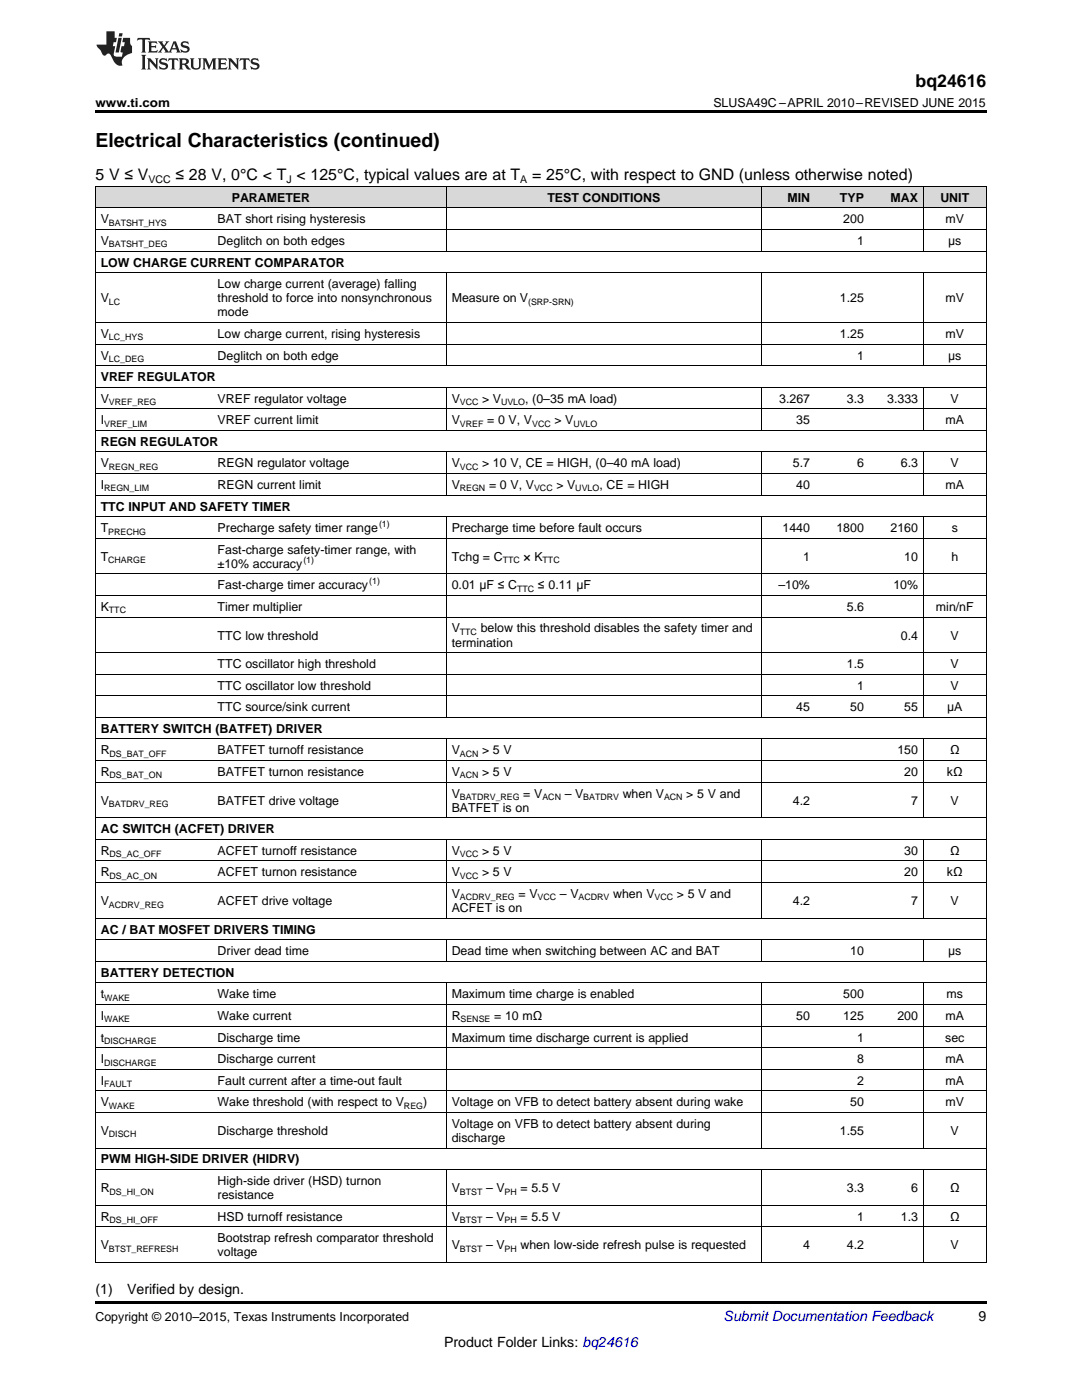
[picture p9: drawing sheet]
<svg xmlns="http://www.w3.org/2000/svg" width="216mm" height="279mm" viewBox="0 0 216 279" stroke-linecap="round" stroke-linejoin="round" font-family="sans-serif">
<defs><g id="words">
<text font-size="3.9" x="19" y="29.3">Electrical Characteristics (continued)</text>
<text font-size="3.5" x="182.7" y="17.3">bq24616</text>
<g font-size="3.2">
<text x="19" y="36">5 V ≤ V</text>
<text x="35" y="36">≤ 28 V, 0°C &lt; T &lt; 125°C, typical values are at T</text>
<text x="106.2" y="36">= 25°C, with respect to GND (unless otherwise noted)</text>
</g>
<g font-size="2.8">
<text x="19" y="258.2">(1)</text>
<text x="25.4" y="258.2">Verified by design.</text>
<text x="195.3" y="263.6">9</text>
<text x="88.6" y="268.9">Product Folder Links: bq24616</text>
</g>
<text font-size="2.8" fill="#0000c8" x="144.4" y="263.6">Submit Documentation Feedback</text>
<g font-size="2.5">
<text x="19" y="21.4">www.ti.com</text>
<text x="142.3" y="21.4">SLUSA49C –APRIL 2010–REVISED JUNE 2015</text>
<text x="46.2" y="40.3">PARAMETER</text>
<text x="109.2" y="40.3">TEST CONDITIONS</text>
<text x="157.1" y="40.3">MIN</text>
<text x="167.6" y="40.3">TYP</text>
<text x="177.7" y="40.3">MAX</text>
<text x="187.6" y="40.3">UNIT</text>
<text x="20.1" y="44.6">V</text>
<text x="43.4" y="44.6">BAT short rising hysteresis</text>
<text x="168.3" y="44.6">200</text>
<text x="188.7" y="44.6">mV</text>
<text x="20.1" y="48.9">V</text>
<text x="20.1" y="53.2">LOW CHARGE CURRENT COMPARATOR</text>
<text x="43.4" y="48.9">Deglitch on both edges</text>
<text x="171" y="48.9">1</text>
<text x="189.2" y="48.9">μs</text>
<text x="43.4" y="57.5">Low charge current (average) falling</text>
<text x="20.1" y="60.3">V</text>
<text x="43.4" y="60.3">threshold to force into nonsynchronous</text>
<text x="43.4" y="63.1">mode</text>
<text x="90.1" y="60.3">Measure on V</text>
<text x="167.6" y="60.3">1.25</text>
<text x="188.7" y="60.3">mV</text>
<text x="20.1" y="67.5">V</text>
<text x="20.1" y="71.8">V</text>
<text x="43.4" y="67.5">Low charge current, rising hysteresis</text>
<text x="43.4" y="71.8">Deglitch on both edge</text>
<text x="167.6" y="67.5">1.25</text>
<text x="171" y="71.8">1</text>
<text x="188.7" y="67.5">mV</text>
<text x="189.2" y="71.8">μs</text>
<text x="20.1" y="76.1">VREF REGULATOR</text>
<text x="20.1" y="80.4">V</text>
<text x="43.4" y="80.4">VREF regulator voltage</text>
<text x="90.1" y="80.4">V</text>
<text x="96.2" y="80.4">&gt; V</text>
<text x="104.8" y="80.4">, (0–35 mA load)</text>
<text x="155.5" y="80.4">3.267</text>
<text x="169" y="80.4">3.3</text>
<text x="177" y="80.4">3.333</text>
<text x="189.7" y="80.4">V</text>
<text x="20.1" y="84.7">I</text>
<text x="20.1" y="89">REGN REGULATOR</text>
<text x="43.4" y="84.7">VREF current limit</text>
<text x="90.1" y="84.7">V</text>
<text x="97.2" y="84.7">= 0 V, V</text>
<text x="110.6" y="84.7">&gt; V</text>
<text x="158.9" y="84.7">35</text>
<text x="188.7" y="84.7">mA</text>
<text x="20.1" y="93.3">V</text>
<text x="43.4" y="93.3">REGN regulator voltage</text>
<text x="90.1" y="93.3">V</text>
<text x="96.2" y="93.3">&gt; 10 V, CE = HIGH, (0–40 mA load)</text>
<text x="158.2" y="93.3">5.7</text>
<text x="171" y="93.3">6</text>
<text x="179.8" y="93.3">6.3</text>
<text x="189.7" y="93.3">V</text>
<text x="20.1" y="97.6">I</text>
<text x="20.1" y="101.9">TTC INPUT AND SAFETY TIMER</text>
<text x="43.4" y="97.6">REGN current limit</text>
<text x="90.1" y="97.6">V</text>
<text x="97.6" y="97.6">= 0 V, V</text>
<text x="111" y="97.6">&gt; V</text>
<text x="119.6" y="97.6">, CE = HIGH</text>
<text x="158.9" y="97.6">40</text>
<text x="188.7" y="97.6">mA</text>
<text x="20.1" y="106.2">T</text>
<text x="43.4" y="106.2">Precharge safety timer range</text>
<text x="90.1" y="106.2">Precharge time before fault occurs</text>
<text x="156.1" y="106.2">1440</text>
<text x="166.9" y="106.2">1800</text>
<text x="177.7" y="106.2">2160</text>
<text x="189.9" y="106.2">s</text>
<text x="20.1" y="111.9">T</text>
<text x="43.4" y="110.5">Fast-charge safety-timer range, with</text>
<text x="43.4" y="113.3">±10% accuracy</text>
<text x="90.1" y="111.9">Tchg = C</text>
<text x="104.5" y="111.9">× K</text>
<text x="160.3" y="111.9">1</text>
<text x="180.4" y="111.9">10</text>
<text x="189.8" y="111.9">h</text>
<text x="43.4" y="117.6">Fast-charge timer accuracy</text>
<text x="90.1" y="117.6">0.01 μF ≤ C</text>
<text x="107.4" y="117.6">≤ 0.11 μF</text>
<text x="155.3" y="117.6">–10%</text>
<text x="178.3" y="117.6">10%</text>
<text x="20.1" y="121.9">K</text>
<text x="43.4" y="121.9">Timer multiplier</text>
<text x="169" y="121.9">5.6</text>
<text x="186.8" y="121.9">min/nF</text>
<text x="43.4" y="127.6">TTC low threshold</text>
<text x="90.1" y="126.2">V</text>
<text x="90.1" y="129">termination</text>
<text x="95.9" y="126.2">below this threshold disables the safety timer and</text>
<text x="179.8" y="127.6">0.4</text>
<text x="189.7" y="127.6">V</text>
<text x="43.4" y="133.3">TTC oscillator high threshold</text>
<text x="43.4" y="137.7">TTC oscillator low threshold</text>
<text x="169" y="133.3">1.5</text>
<text x="171" y="137.7">1</text>
<text x="189.7" y="133.3">V</text>
<text x="189.7" y="137.7">V</text>
<text x="43.4" y="142">TTC source/sink current</text>
<text x="158.9" y="142">45</text>
<text x="169.7" y="142">50</text>
<text x="180.4" y="142">55</text>
<text x="189" y="142">μA</text>
<text x="20.1" y="146.3">BATTERY SWITCH (BATFET) DRIVER</text>
<text x="20.1" y="150.6">R</text>
<text x="20.1" y="154.9">R</text>
<text x="43.4" y="150.6">BATFET turnoff resistance</text>
<text x="43.4" y="154.9">BATFET turnon resistance</text>
<text x="90.1" y="150.6">V</text>
<text x="90.1" y="154.9">V</text>
<text x="96.2" y="150.6">&gt; 5 V</text>
<text x="96.2" y="154.9">&gt; 5 V</text>
<text x="179.1" y="150.6">150</text>
<text x="180.4" y="154.9">20</text>
<text x="188.9" y="154.9">kΩ</text>
<text x="189.6" y="150.6">Ω</text>
<text x="20.1" y="160.6">V</text>
<text x="43.4" y="160.6">BATFET drive voltage</text>
<text x="90.1" y="159.2">V</text>
<text x="90.1" y="162">BATFET is on</text>
<text x="104.4" y="159.2">= V</text>
<text x="112.7" y="159.2">– V</text>
<text x="124.2" y="159.2">when V</text>
<text x="136.9" y="159.2">&gt; 5 V and</text>
<text x="158.2" y="160.6">4.2</text>
<text x="181.8" y="160.6">7</text>
<text x="189.7" y="160.6">V</text>
<text x="20.1" y="166.3">AC SWITCH (ACFET) DRIVER</text>
<text x="20.1" y="170.6">R</text>
<text x="43.4" y="170.6">ACFET turnoff resistance</text>
<text x="90.1" y="170.6">V</text>
<text x="96.2" y="170.6">&gt; 5 V</text>
<text x="180.4" y="170.6">30</text>
<text x="189.6" y="170.6">Ω</text>
<text x="20.1" y="174.9">R</text>
<text x="43.4" y="174.9">ACFET turnon resistance</text>
<text x="90.1" y="174.9">V</text>
<text x="90.1" y="179.2">V</text>
<text x="96.2" y="174.9">&gt; 5 V</text>
<text x="103.5" y="179.2">= V</text>
<text x="111.7" y="179.2">– V</text>
<text x="122.3" y="179.2">when V</text>
<text x="135" y="179.2">&gt; 5 V and</text>
<text x="180.4" y="174.9">20</text>
<text x="188.9" y="174.9">kΩ</text>
<text x="20.1" y="180.6">V</text>
<text x="43.4" y="180.6">ACFET drive voltage</text>
<text x="90.1" y="182">ACFET is on</text>
<text x="158.2" y="180.6">4.2</text>
<text x="181.8" y="180.6">7</text>
<text x="189.7" y="180.6">V</text>
<text x="20.1" y="186.3">AC / BAT MOSFET DRIVERS TIMING</text>
<text x="43.4" y="190.6">Driver dead time</text>
<text x="90.1" y="190.6">Dead time when switching between AC and BAT</text>
<text x="169.7" y="190.6">10</text>
<text x="189.2" y="190.6">μs</text>
<text x="20.1" y="194.9">BATTERY DETECTION</text>
<text x="20.1" y="199.2">t</text>
<text x="20.1" y="203.6">I</text>
<text x="43.4" y="199.2">Wake time</text>
<text x="43.4" y="203.6">Wake current</text>
<text x="90.1" y="199.2">Maximum time charge is enabled</text>
<text x="90.1" y="203.6">R</text>
<text x="98.6" y="203.6">= 10 mΩ</text>
<text x="158.9" y="203.6">50</text>
<text x="168.3" y="199.2">500</text>
<text x="168.3" y="203.6">125</text>
<text x="179.1" y="203.6">200</text>
<text x="188.7" y="203.6">mA</text>
<text x="188.9" y="199.2">ms</text>
<text x="20.1" y="207.9">t</text>
<text x="43.4" y="207.9">Discharge time</text>
<text x="90.1" y="207.9">Maximum time discharge current is applied</text>
<text x="171" y="207.9">1</text>
<text x="188.6" y="207.9">sec</text>
<text x="20.1" y="212.2">I</text>
<text x="43.4" y="212.2">Discharge current</text>
<text x="171" y="212.2">8</text>
<text x="188.7" y="212.2">mA</text>
<text x="20.1" y="216.5">I</text>
<text x="20.1" y="220.8">V</text>
<text x="43.4" y="216.5">Fault current after a time-out fault</text>
<text x="43.4" y="220.8">Wake threshold (with respect to V</text>
<text x="84.4" y="220.8">)</text>
<text x="90.1" y="220.8">Voltage on VFB to detect battery absent during wake</text>
<text x="169.7" y="220.8">50</text>
<text x="171" y="216.5">2</text>
<text x="188.7" y="216.5">mA</text>
<text x="188.7" y="220.8">mV</text>
<text x="20.1" y="226.5">V</text>
<text x="43.4" y="226.5">Discharge threshold</text>
<text x="90.1" y="225.1">Voltage on VFB to detect battery absent during</text>
<text x="90.1" y="227.9">discharge</text>
<text x="167.6" y="226.5">1.55</text>
<text x="189.7" y="226.5">V</text>
<text x="20.1" y="232.2">PWM HIGH-SIDE DRIVER (HIDRV)</text>
<text x="20.1" y="237.9">R</text>
<text x="43.4" y="236.5">High-side driver (HSD) turnon</text>
<text x="43.4" y="239.3">resistance</text>
<text x="90.1" y="237.9">V</text>
<text x="97" y="237.9">– V</text>
<text x="103.9" y="237.9">= 5.5 V</text>
<text x="169" y="237.9">3.3</text>
<text x="181.8" y="237.9">6</text>
<text x="189.6" y="237.9">Ω</text>
<text x="20.1" y="243.6">R</text>
<text x="43.4" y="243.6">HSD turnoff resistance</text>
<text x="90.1" y="243.6">V</text>
<text x="97" y="243.6">– V</text>
<text x="103.9" y="243.6">= 5.5 V</text>
<text x="171" y="243.6">1</text>
<text x="179.8" y="243.6">1.3</text>
<text x="189.6" y="243.6">Ω</text>
<text x="20.1" y="249.3">V</text>
<text x="43.4" y="247.9">Bootstrap refresh comparator threshold</text>
<text x="43.4" y="250.8">voltage</text>
<text x="90.1" y="249.3">V</text>
<text x="97" y="249.3">– V</text>
<text x="103.9" y="249.3">when low-side refresh pulse is requested</text>
<text x="160.3" y="249.3">4</text>
<text x="169" y="249.3">4.2</text>
<text x="189.7" y="249.3">V</text>
<text x="19" y="263.6">Copyright © 2010–2015, Texas Instruments Incorporated</text>
</g>
<g font-size="2.1">
<text x="29.6" y="36.6">VCC</text>
<text x="57.1" y="36.6">J</text>
<text x="103.8" y="36.6">A</text>
</g>
<g font-size="1.8">
<text x="21.7" y="45.1">BATSHT_HYS</text>
<text x="21.7" y="49.4">BATSHT_DEG</text>
<text x="21.7" y="60.8">LC</text>
<text x="105.4" y="60.8">(SRP-SRN)</text>
<text x="21.7" y="67.9">LC_HYS</text>
<text x="21.7" y="72.2">LC_DEG</text>
<text x="21.7" y="80.9">VREF_REG</text>
<text x="91.8" y="80.9">VCC</text>
<text x="100" y="80.9">UVLO</text>
<text x="20.8" y="85.2">VREF_LIM</text>
<text x="91.8" y="85.2">VREF</text>
<text x="106.2" y="85.2">VCC</text>
<text x="114.4" y="85.2">UVLO</text>
<text x="21.7" y="93.8">REGN_REG</text>
<text x="91.8" y="93.8">VCC</text>
<text x="20.8" y="98.1">REGN_LIM</text>
<text x="91.8" y="98.1">REGN</text>
<text x="106.6" y="98.1">VCC</text>
<text x="114.8" y="98.1">UVLO</text>
<text x="21.6" y="106.7">PRECHG</text>
<text x="75.6" y="105.2">(1)</text>
<text x="21.6" y="112.4">CHARGE</text>
<text x="60.5" y="112.3">(1)</text>
<text x="100.3" y="112.4">TTC</text>
<text x="108.3" y="112.4">TTC</text>
<text x="73.7" y="116.6">(1)</text>
<text x="103.2" y="118.1">TTC</text>
<text x="21.7" y="122.4">TTC</text>
<text x="91.8" y="126.7">TTC</text>
<text x="21.9" y="151.1">DS_BAT_OFF</text>
<text x="21.9" y="155.4">DS_BAT_ON</text>
<text x="91.8" y="151.1">ACN</text>
<text x="91.8" y="155.4">ACN</text>
<text x="21.7" y="161.1">BATDRV_REG</text>
<text x="91.8" y="159.7">BATDRV_REG</text>
<text x="108.2" y="159.7">ACN</text>
<text x="116.4" y="159.7">BATDRV</text>
<text x="132.5" y="159.7">ACN</text>
<text x="21.9" y="171.1">DS_AC_OFF</text>
<text x="91.8" y="171.1">VCC</text>
<text x="21.9" y="175.4">DS_AC_ON</text>
<text x="91.8" y="175.4">VCC</text>
<text x="91.8" y="179.7">ACDRV_REG</text>
<text x="107.3" y="179.7">VCC</text>
<text x="115.4" y="179.7">ACDRV</text>
<text x="130.6" y="179.7">VCC</text>
<text x="21.7" y="181.1">ACDRV_REG</text>
<text x="20.8" y="199.7">WAKE</text>
<text x="20.8" y="204">WAKE</text>
<text x="20.8" y="208.4">DISCHARGE</text>
<text x="91.9" y="204">SENSE</text>
<text x="20.8" y="212.7">DISCHARGE</text>
<text x="20.8" y="217">FAULT</text>
<text x="21.7" y="221.3">WAKE</text>
<text x="80.6" y="221.3">REG</text>
<text x="21.7" y="227">DISCH</text>
<text x="21.9" y="238.4">DS_HI_ON</text>
<text x="91.8" y="238.4">BTST</text>
<text x="100.7" y="238.4">PH</text>
<text x="21.9" y="244.1">DS_HI_OFF</text>
<text x="91.8" y="244.1">BTST</text>
<text x="100.7" y="244.1">PH</text>
<text x="21.7" y="249.8">BTST_REFRESH</text>
<text x="91.8" y="249.8">BTST</text>
<text x="100.7" y="249.8">PH</text>
</g>
</g></defs>
<g fill="#d8d8d8">
<path d="M19 37.3h23.4v4.3h-23.4z"/>
<path d="M42.4 37.3h46.7v4.3h-46.7z"/>
<path d="M89.1 37.3h62.8v4.3h-62.8z"/>
<path d="M151.9 37.3h10.8v4.3h-10.8z"/>
<path d="M162.7 37.3h10.8v4.3h-10.8z"/>
<path d="M173.5 37.3h10.8v4.3h-10.8z"/>
<path d="M184.3 37.3h12.5v4.3h-12.5z"/>
</g>
<path d="M19 22h177.8v.5h-177.8zM19 259.7h177.8v.5h-177.8z" fill="#000"/>
<g fill="none" stroke="#000" stroke-width=".2">
<path d="M19 37.2h177.8M19.1 37.2v214.8M89 37.2v13M151.9 37.2v13M184.2 37.2v13M196.8 37.2v214.8M19 54.4h177.8M19 50.1h177.8M19 45.8h177.8M19 41.5h177.8M89 54.5v18.5M151.9 54.5v18.5"/>
<path d="M184.2 54.5v18.5M19 77.3h177.8M19 73h177.8M19 68.7h177.8M19 64.4h177.8M89 77.3v8.6M151.9 77.3v8.6M184.2 77.3v8.6M19 98.8h177.8M19 94.5h177.8M19 90.2h177.8M19 85.9h177.8"/>
<path d="M19 81.6h177.8M89 90.2v8.6M151.9 90.2v8.6M184.2 90.2v8.6M19 118.8h177.8M19 114.5h177.8M19 107.4h177.8M19 103.1h177.8M89 103.2v40M151.9 103.2v40M184.2 103.2v40M19 138.9h177.8"/>
<path d="M19 134.6h177.8M19 130.3h177.8M19 123.1h177.8M19 156.1h177.8M19 151.8h177.8M19 147.5h177.8M19 143.2h177.8M89 147.5v15.8M151.9 147.5v15.8M184.2 147.5v15.8M19 176.1h177.8M19 171.8h177.8"/>
<path d="M19 167.5h177.8M19 163.2h177.8M89 167.6v15.7M151.9 167.6v15.7M184.2 167.6v15.7M19 196.2h177.8M19 191.9h177.8M19 187.6h177.8M19 183.3h177.8M89 187.6v4.3M89 196.2v33M151.9 187.6v4.3"/>
<path d="M151.9 196.2v33M184.2 187.6v4.3M184.2 196.2v33M19 217.7h177.8M19 213.4h177.8M19 209.1h177.8M19 204.8h177.8M19 200.5h177.8M19 233.4h177.8M19 229.1h177.8M19 222h177.8M89 233.5v18.5"/>
<path d="M151.9 233.5v18.5M184.2 233.5v18.5M19 252h177.8M19 244.8h177.8M19 240.5h177.8"/>
</g>
<g fill="#231f20">
<path d="M27.5 7.6l-.1 .5 .4-.2h.6v.1v2.1l-.2 .4h1l-.3-.4v-2.1l.1-.1h.5l.5 .2-.2-.5zM29.5 8.3l.2 .3v1.5l-.2 .4h1.8l.2-.6a1.04 1.04 0 0 1-1.3 .2v-.7h.6l.3 .2v-.6l-.3 .2h-.6v-.6l.8-.1 .4 .3-.2-.5zM31.5 8.3l.9 1.1-.9 1.1h.8l-.2-.2 .5-.7 .4 .7-.2 .2h1.5l-.1-.2 .1-.4h.9l.1 .4-.2 .2h1l-.3-.3-.7-1.9h-.5l-.9 2-.8-1 .9-1h-.8l.1 .3-.3 .5-.4-.6 .2-.2zM34.7 8.6l.4 1h-.7zM36.3 8.4a.63 .63 0 0 0-.2 .7 .63 .63 0 0 0 .6 .4l.6 .2 .1 .2a.75 .75 0 0 1-.7 .4 .75 .75 0 0 1-.6-.5l.1 .7 .1-.1a1.11 1.11 0 0 0 1.5-.6 1.13 1.13 0 0 0-1.2-.8l-.1-.4a1.04 1.04 0 0 1 1.2 .2l-.2-.5-.1 .1-.5-.2zM28.2 10.9l.2 .4v2.2l-.2 .4h1l-.3-.4v-2.2l.3-.4zM29.3 11.6l.3 .4v1.5l-.3 .4h.8l-.2-.4v-1.3l1.5 1.7v-1.9l.2-.4h-.7l.2 .4v.9l-1.1-1.3zM32 11.8a.62 .62 0 0 0-.2 .7 .62 .62 0 0 0 .6 .4l.6 .1 .1 .3a.76 .76 0 0 1-.7 .3 .76 .76 0 0 1-.6-.4l.1 .7 .1-.1a1.11 1.11 0 0 0 1.5-.6 1.13 1.13 0 0 0-1.2-.8l-.1-.4a1.04 1.04 0 0 1 1.2 .2l-.2-.6-.1 .1-.5-.1zM33.7 11.6l-.2 .6a.61 .61 0 0 1 .8-.3v1.6l-.2 .4h.9l-.2-.4v-1.6a.63 .63 0 0 1 .8 .3l-.2-.6zM35.6 11.6l.3 .4v1.5l-.3 .4h1l-.2-.2v-.8l.5 .2a.76 .76 0 0 0 1.2 .7l-1-1a.58 .58 0 0 0 .6-.5 .58 .58 0 0 0-.5-.6zM36.4 11.9h.1a.45 .45 0 0 1 .5 .1 .45 .45 0 0 1 .1 .5l-.7 .2zM37.9 11.6l.2 .2a2.17 2.17 0 0 0 .3 1.9 .99 .99 0 0 0 1.6-.6v-1.1l.2-.4h-.7l.2 .2a1.92 1.92 0 0 1-.2 1.8 .6 .6 0 0 1-.9-.5v-1.1l.2-.4zM40.4 11.6l.2 .4v1.5l-.2 .4h.7l-.2-.4v-1.4l.8 1.8 .8-1.8v1.4l-.2 .4h.9l-.2-.4v-1.5l.2-.4h-.8l-.6 1.5-.6-1.5zM43.4 11.6l.2 .4v1.5l-.2 .4h1.8l.2-.6a1.04 1.04 0 0 1-1.3 .1v-.6h.5l.4 .2v-.6l-.4 .2h-.5v-.7h.8l.3 .3-.1-.6zM45.5 11.6l.2 .4v1.5l-.2 .4h.7l-.2-.4v-1.3l1.5 1.7v-1.9l.2-.4h-.7l.2 .4v.9l-1.1-1.3zM47.9 11.6l-.1 .6a.61 .61 0 0 1 .8-.3v1.6l-.3 .4h1l-.3-.4 .1-1.6a.63 .63 0 0 1 .7 .3l-.1-.6zM50.2 11.8a.62 .62 0 0 0-.2 .7 .62 .62 0 0 0 .6 .4l.6 .1 .2 .3a.76 .76 0 0 1-.8 .3 .76 .76 0 0 1-.6-.4l.1 .7 .2-.1a1.11 1.11 0 0 0 1.5-.6 1.13 1.13 0 0 0-1.3-.8l-.1-.4a1.04 1.04 0 0 1 1.2 .2l-.1-.6-.2 .1-.5-.1z"/>
<path d="M21.2 6.3v2.6h-1.9l.1 .4 .7 .9a.91 .91 0 0 0 1 .8 .56 .56 0 0 1 .5-.3 .56 .56 0 0 1 .5 .3l.4 .8a1.53 1.53 0 0 0 1.9 1.2 1.54 1.54 0 0 1 1-2.1l.9-.3v-1.4a1.52 1.52 0 0 1-.3-1.6h-1.4l-.2 .8h.5l-.2 .8h-.4l-.2 1v.2l.4 .1-.2 .8a1.93 1.93 0 0 1-1.6-.3l.3-1.8h-.5l.2-.8h.4l.2-.8h-.4v-1.3zM23.6 7.6l-.6 2.9h.7l.6-2.9zM23.8 6.6l-.1 .7h.6l.2-.7z"/>
</g>
<use href="#words"/>
</svg>
